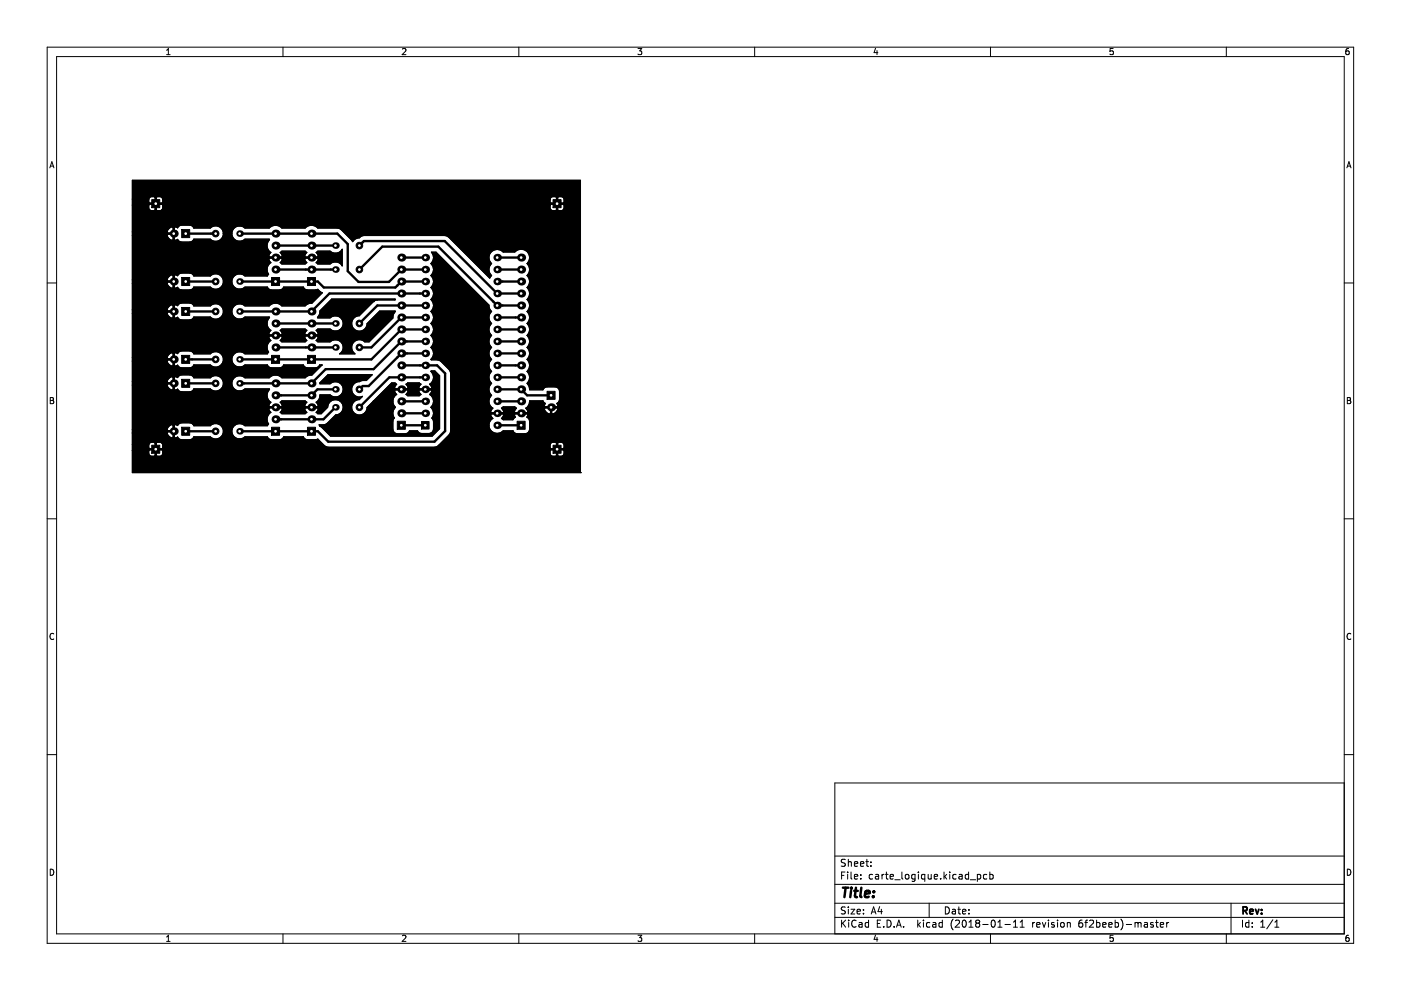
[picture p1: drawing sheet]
<svg xmlns="http://www.w3.org/2000/svg" width="297mm" height="210mm" viewBox="0 0 297 210" stroke-linecap="round" stroke-linejoin="round" font-family="sans-serif">
<g fill="none" stroke="#000" stroke-width=".21">
<path d="M10 10h277v190h-277zM12 12h273v186h-273zM35.3 11.6h.8M35.3 10.7l.4-.4v1.3M60 10v2M85.3 10.4l.5-.1 .3 .4-.8 .9h.8M110 10v2M135.3 10.3h.8l-.5 .5 .4 .1v.6l-.2 .1-.5-.1M160 10v2M185.6 10.2l-.3 1h.8M185.9 10.7v.9M210 10v2"/>
<path d="M236 10.3h-.6l-.1 .6 .6-.1 .1 .7-.2 .1-.5-.1M260 10v2M285.9 10.3l-.3 .1-.2 .2-.1 .7 .3 .3 .4-.1-.1-.7h-.3l-.3 .2M10.6 35.6l.4-1.3 .4 1.3M10.7 35.2h.6M285.6 35.6l.4-1.3 .4 1.3M285.7 35.2h.6M10 60h2M285 60h2M10.7 84.3h.4l.2 .2-.2 .4 .2 .1 .1 .3-.2 .3h-.5zM10.7 84.9h.4M285.7 84.3h.4l.2 .2-.2 .4 .2 .1 .1 .3-.2 .3h-.5z"/>
<path d="M285.7 84.9h.4M10 110h2M285 110h2M11.4 134.4a.58 .58 0 0 0-.8 .5 .58 .58 0 0 0 .8 .6M286.4 134.4a.58 .58 0 0 0-.8 .5 .58 .58 0 0 0 .8 .6M10 160h2M285 166h-108v32M285 160h2M10.7 184.3a.66 .66 0 0 1 .7 .6 .66 .66 0 0 1-.7 .7zM35.3 198.7l.4-.4v1.3M35.3 199.6h.8M60 198v2"/>
<path d="M85.3 198.4l.5-.1 .3 .4-.8 .9h.8M110 198v2M135.3 198.3h.8l-.5 .5 .4 .1v.6l-.2 .1-.5-.1M160 198v2M177 194.5h108M177 191.5h108M177 187.5h108M177 181.5h108M178.4 195.1v1.5M178.4 185.6h.5M178.6 195.7l.7 .9M179.1 184.9h-.7v1.5"/>
<path d="M179.2 192.4l-.6-.1-.2 .1v.5l.7 .2 .1 .4-.3 .3-.5-.1M179.2 182.3l-.6-.1-.2 .1v.5l.7 .2 .1 .4-.3 .3-.5-.1M179.3 195.1l-.9 .8M179.7 184.9v.1M179.7 185.4v1M179.9 182.2v1.5M179.9 192.3v.1M179.9 192.8v1M179.9 182.8l.2-.1 .3 .1 .1 .9M179.9 195.1v.1M179.9 195.6v1M180.4 192.8h.8l-.8 1h.8"/>
<path d="M180.4 184.9v1.3l.2 .2M181.1 183.2l.8-.2-.1-.2-.4-.1-.3 .2 .1 .7h.6M181.1 185.9l.8-.2-.1-.2-.4-.1-.3 .2 .1 .7h.6M181.5 195.2a.71 .71 0 0 0-1 .5 .71 .71 0 0 0 .7 .9l.3-.2M181.7 193.3l.7-.2v-.2l-.5-.1-.2 .2 .1 .7h.6M182.1 195.7h.6l.1 .9M182.4 183.2l.7-.2v-.2l-.5-.1-.2 .2 .1 .7h.6M182.5 186.2v.2M182.5 185.5v.1M182.8 195.9l-.5 .1-.2 .2 .2 .4 .5-.1M183.1 193.6v.2M183.1 192.9v.1"/>
<path d="M183.6 182.7h.5M183.8 182.2v1.3l.3 .2M184.1 195.7l-.4-.1-.3 .3 .2 .6h.5M184.1 195.1v1.5M184.6 183.5v.2M184.6 182.8v.1M184.7 193.8l.5-1.5 .5 1.5M184.9 193.4h.7M185 185.5l-.4-.1-.3 .3 .1 .6h.6M185.6 198.2l-.3 1h.8M185.6 185.5h.6l.1 .9M185.9 198.7v.9"/>
<path d="M186 195.8h.5M186.3 185.7l-.5 .1-.2 .2 .2 .4 .5-.1M186.5 192.2l-.4 1.1h1M186.7 195.1h-.7v1.5h.7M186.9 192.8v1M187 185.4v1M187.4 196.4v.2M187.4 185.4l-.4 .3M187.7 185.4h.6M187.9 184.9v1.3l.4 .2M188.1 195.1a.76 .76 0 0 1 .8 .7 .76 .76 0 0 1-.8 .8zM188.7 185.9l.7-.2v-.2l-.5-.1-.2 .2 .1 .7h.6"/>
<path d="M189.6 196.4v.2M189.7 186.5h1.2M190.1 196.6l.5-1.5 .5 1.5M190.2 196.2h.7M191.2 184.9v1.3l.2 .2M191.6 196.4v.2M192 185.5l.2-.1 .4 .1 .1 .6-.1 .2-.4 .1-.2-.2zM194 185.4v1.2l-.3 .3-.3-.1M194 185.5l-.4-.1-.3 .3 .1 .6h.6M194.6 195.1v1.5M194.7 196l.4 .6M194.7 184.9v.1"/>
<path d="M194.7 185.4v1M195.1 195.6l-.5 .6M195.8 195.1v.1M195.8 195.6v1M196.1 185.5l-.5-.1-.2 .3 .1 .6h.6M196.1 185.4v1.5M196.8 185.4l.1 .9 .3 .1 .2-.2M197 191.5v3M197.1 195.7l-.4-.1-.3 .3 .2 .6h.5M197.4 185.4v1M197.8 195.7h.6v.9M198.1 185.9l.7-.2-.1-.2-.4-.1-.2 .2v.7h.6"/>
<path d="M198.4 195.9l-.5 .1-.2 .2 .2 .4 .5-.1M199.4 186.2v.2M199.8 195.7l-.4-.1-.3 .3 .1 .6h.6M199.8 195.1v1.5M200.1 184.9v1.5M200.3 185.8l.4 .6M200.4 192.3a.76 .76 0 0 1 .9 .7 .76 .76 0 0 1-.9 .8zM200.7 185.4l-.6 .6M201.4 184.9v.1M201.4 185.4v1M201.9 192.9h.6l.1 .9M202.1 194.9a1.72 1.72 0 0 0 0 2.3"/>
<path d="M202.6 193.1l-.5 .1-.2 .2 .2 .4 .5-.1M202.6 195.2l.5-.1 .3 .4-.9 1.1h.9M202.7 185.5l-.4-.1-.3 .3 .1 .6h.6M203.1 192.8h.5M203.3 192.3v1.3l.3 .2M203.4 185.5h.5l.1 .9M204 185.7l-.5 .1-.2 .2 .2 .4 .5-.1M204.1 193.3l.7-.2-.1-.2-.4-.1-.2 .2v.7h.6M204.1 195.2l.3-.1a.8 .8 0 0 1 .5 .7 .8 .8 0 0 1-.5 .8l-.4-.6zM205.4 185.5l-.5-.1-.3 .3 .2 .6h.6M205.4 184.9v1.5M205.4 193.6v.2"/>
<path d="M205.4 192.9v.1M205.4 196.6h.9M205.4 195.5l.5-.4v1.5M205.7 186.5h1.2M207.1 195.7l-.2 .3v.3l.2 .3h.3l.3-.3v-.3l-.3-.3M207.1 195.7l-.2-.3 .2-.3 .5 .1 .1 .2-.3 .3M207.1 195.7h.3M207.2 185.5l.4-.1 .3 .3-.1 .6h-.6M207.2 185.4v1.5M208.4 196h1.1M209.2 185.5l-.4-.1-.3 .3 .1 .6h.6M209.9 185.5l.4-.1 .3 .3-.2 .6h-.5"/>
<path d="M209.9 184.9v1.5M210 198v2M210.3 195.2l.2-.1a.8 .8 0 0 1 .5 .7 .8 .8 0 0 1-.5 .8l-.4-.6zM211.6 196.6h.8M211.6 195.5l.4-.4v1.5M213.1 196h1.1M214.9 196.6h.8M214.9 195.5l.4-.4v1.5M216.3 196.6h.8M216.3 195.5l.4-.4v1.5M218.9 195.6v1M219.4 195.6l-.5 .3"/>
<path d="M219.8 196.1l.7-.2-.1-.2-.4-.1-.2 .2 .1 .7h.5M221 195.6l.4 1 .3-1M222.3 195.1v.1M222.3 195.6v1M223.5 195.7l-.4-.1-.2 .2 .1 .2 .5 .2v.3h-.6M224.2 195.1v.1M224.2 195.6v1M224.9 195.7l.2-.1 .5 .1v.6l-.1 .2-.4 .1-.2-.2zM226.3 195.7l.2-.1 .4 .1v.9M226.3 195.6v1M229.4 195.1l-.4 .1a1.01 1.01 0 0 0 0 1.4l.5-.2 .1-.5-.3-.2h-.4l-.2 .2M230 195.6h.6"/>
<path d="M230.6 195.1l-.4 .2v1.3M231 195.2l.6-.1 .3 .4-1 1.1h1M232.5 195.7l.4-.1 .3 .3-.1 .6h-.6M232.5 195.1v1.5M233.8 196.1l.7-.2-.1-.2-.4-.1-.2 .2 .1 .7h.5M235.1 196.1l.7-.2-.1-.2-.4-.1-.2 .2v.7h.6M236 198.3h-.6l-.1 .6h.6l.1 .6-.2 .1-.5-.1M236.4 195.7l.5-.1 .2 .3-.1 .6h-.6M236.4 195.1v1.5M237.6 194.9a1.72 1.72 0 0 1 0 2.3M238.8 196h1.1M240.6 195.7l.5-.1 .2 .2"/>
<path d="M240.6 195.6v1M241.3 195.8l.2-.2 .4 .1v.9M241.3 195.8v.8M242.6 195.7h.6l.1 .9M243.3 195.9l-.5 .1-.2 .2 .2 .4 .5-.1M244.5 195.7l-.4-.1-.2 .2 .1 .2 .5 .2v.3h-.6M245 195.6h.6M245.2 195.1v1.3l.4 .2M246 196.1l.7-.2-.1-.2-.4-.1-.2 .2 .1 .7h.5M247.4 195.6v1M247.8 195.6l-.4 .3M260 198v2"/>
<path d="M261 191.5v6.5M263.4 195.1v1.5M264.8 195.7l-.4-.1-.3 .3 .1 .6h.6M264.8 195.1v1.5M265.5 196.4v.2M265.5 195.7v.1M267.3 196.6h.8M267.3 195.5l.4-.4v1.5M269.9 195l-1.3 1.9M270.3 196.6h.8M270.3 195.5l.4-.4v1.5M285.7 184.3a.66 .66 0 0 1 .7 .6 .66 .66 0 0 1-.7 .7z"/>
<path d="M285.9 198.3l-.3 .1-.2 .2-.1 .7 .3 .3 .4-.1-.1-.6-.3-.1-.3 .2"/>
</g>
<path d="M263.6 193.1l.7-.1 .1-.2-.1-.4-.7-.1v1.5M263.9 193.1l.5 .7M265 193.3l.7-.2-.1-.2-.4-.1-.2 .2 .1 .7h.5M266.2 192.8l.4 1 .3-1M267.5 193.6v.2M267.5 192.9v.1" fill="none" stroke="#000" stroke-width=".39"/>
<path d="M178.7 188.2h1.2M179.3 188.2l-.3 2M180.4 188.9l-.1 1.3M180.5 188.2v.2M181.1 188.9h.8M181.5 188.2l-.2 1.7v.2l.4 .1M182.6 188.2l-.2 1.7 .3 .3M183.4 189.5l1-.1-.1-.4-.5-.1-.3 .3-.1 .9h.8M185.2 190l-.1 .2M185.3 189v.2" fill="none" stroke="#000" stroke-width=".52"/>
<g fill="none" stroke="#000" stroke-width=".5">
<path d="M39.4 49.5h6.3M39.4 59.7h6.3M50.8 49.5h20.7l2.2 2.2v5.8l2.3 2.3h6.5l2.6-2.6h5.1M50.8 59.7h16.6l1.3 1.3h15.1l1.3-1.3h5.1M58.4 57.2h12.7M58.4 52.1h12.7M76.2 52.1l1-1h17.1l11.1 11.1h5.1M76.2 57.2l4.9-4.9h11.8l12.5 12.5h5.1M85.1 54.6h5.1M105.4 54.6h5.1M105.4 57.2h5.1M105.4 59.7h5.1"/>
<path d="M39.4 66h6.3M39.4 76.2h6.3M58.4 73.7h12.7M58.4 68.6h12.7M85.1 77.5h7.6l1.7 1.7v12.2l-2.3 2.2h-22.5l-2.2-2.2h-16.6M90.2 64.8h-10.2l-3.8 3.8M90.2 62.2h-20.3l-3.9 3.8h-15.2M90.2 67.3h-5.1l-6.4 6.4h-2.5M90.2 69.9h-5.1l-6.4 6.3h-27.9M90.2 74.9h-5.1l-6.9 7h-1.3l-.7 .7M90.2 72.4h-5.1l-5.9 5.9h-10.2l-3 3h-15.2M105.4 67.3h5.1"/>
<path d="M105.4 77.5h5.1M105.4 69.9h5.1M105.4 74.9h5.1M105.4 72.4h5.1M39.4 81.3h6.3M39.4 91.4h6.3M71.1 86.4l-2.5 2.5h-10.2M71.1 82.6h-3.8l-1.3 1.2h-7.6M85.1 90.2h5.1M85.1 85.1h5.1M85.1 87.6h5.1M90.2 80h-7.6l-6.4 6.4"/>
<path d="M105.4 90.2h5.1M105.4 85.1h5.1M105.4 80h5.1M105.4 82.6h5.1l1.3 1.2h5"/>
</g>
<g fill="none" stroke="#000" stroke-width=".25">
<path d="M28.1 38.2h95v62h-95zM28.1 59.3h7.3M28.1 49.9h7.3M28.1 49.2h7.3M28.1 43.5h3.4M28.1 42.2h3.4M31.5 43.5l.2-.2h2.6l.2 .2M32.9 41.9v1.2h-1.2l-.2-.2v-.7M32.9 43.3v1.2l-.2 .2h-.7l-.4-.3-.1-.9M32.9 41.9l-.2-.2h-.7l-.5 .5M32.9 41.9h.2M33.1 41.9v1.2h1.2l.2-.2v-.7"/>
<path d="M33.1 43.3v1.2l.2 .2h.7l.4-.3 .1-.9M33.1 41.9l.2-.2h.7l.5 .5M34.5 43.5h82.1M34.5 42.2h82.1M35.5 49.7h1.2v1.2a1.08 1.08 0 0 1-1.3-1zM35.5 59.8h1.2v1.2a1.08 1.08 0 0 1-1.3-1zM36.7 48.2v1.2h-1.2l-.1-.2M36.7 58.4v1.2h-1.2l-.1-.3M36.7 58.4h.3M36.7 58.4a1.08 1.08 0 0 0-1.3 .9M36.7 48.2h.3M36.7 48.2a1.08 1.08 0 0 0-1.3 1"/>
<path d="M37 48.2v2.7l.2 .1 .5-.2 .2 .2a3.3 3.3 0 0 0 2.7 .3l.5-.6M37 58.4l.2-.2 .5 .3 .2-.3a3.3 3.3 0 0 1 2.7-.2l.5 .5h3.5a1.64 1.64 0 0 1 2.3 0 1.64 1.64 0 0 1 0 2.3 1.64 1.64 0 0 1-2.3 .1h-3.5a.92 .92 0 0 1-.9 .6h-1.7l-.3-.1-.5-.5-.5 .2-.2-.1zM37 48.2l.2-.1 .5 .2 .2-.3a3.3 3.3 0 0 1 2.7-.2l.5 .5M41.1 48.3v.1M41.1 48.4h3.5a1.64 1.64 0 0 1 2.3 0 1.64 1.64 0 0 1 0 2.3 1.64 1.64 0 0 1-2.3 0h-3.5M41.1 50.7h.1M47.3 49.5h1.8M49.1 49.5a1.66 1.66 0 0 0 1.1 1.5 1.66 1.66 0 0 0 1.7-.3l5.2 .1M49.1 49.5a1.66 1.66 0 0 1 1.1-1.5 1.66 1.66 0 0 1 1.7 .4h5.2a1.81 1.81 0 0 1 2.7 0h4.9a1.81 1.81 0 0 1 2.7 0h4.6l2.6 2.5M56.9 58.2l-.2 .3h-4.8a1.65 1.65 0 0 0-2.3 0 1.65 1.65 0 0 0 0 2.4 1.65 1.65 0 0 0 2.3 0h4.8a.92 .92 0 0 0 .9 .6h1.7a.92 .92 0 0 0 .9-.6h4.1a.92 .92 0 0 0 .9 .6h1.7l.5-.2 .9 .8-2.2 2.2a1.55 1.55 0 0 0-1.4 .6h-4.9a1.81 1.81 0 0 0-2.7 0h-5.2a1.65 1.65 0 0 0-2.3 0 1.65 1.65 0 0 0 0 2.3 1.65 1.65 0 0 0 2.3 0l5.2 .1M57 58.1l-.1 .1M57.1 50.8h.1"/>
<path d="M57.1 50.8a1.73 1.73 0 0 0 .3 2.7l-.4 .8 .1 .2h2.6l.2-.2-.5-.8 .4-.3h4.9l.4 .3-.5 .8 .1 .2h2.7l.1-.2-.5-.8 .4-.3h2.6a1.65 1.65 0 0 0 2.6-.4v3.6a1.65 1.65 0 0 0-2.6-.4h-2.6l-.4-.3 .5-.7-.1-.3h-2.7l-.1 .3 .5 .7-.4 .3h-4.9l-.4-.3 .5-.7-.2-.3h-2.6l-.1 .3 .4 .7a1.67 1.67 0 0 0-.4 2.4M58.3 54.5h.1M58.3 54.7v.1M58.5 54.5h.1M58.5 54.7v.1M65.9 54.5h.1M65.9 54.7v.1M66.2 54.5h.1M66.2 54.7v.1M74.6 50.9h.1M74.6 50.9l.2 .3a1.49 1.49 0 0 1 1.4-.8l.5-.4 .5-.1 17.5 .1 9.1 9 .4-.6a1.68 1.68 0 0 1 0-2.5 1.74 1.74 0 0 1 0-2.5 1.74 1.74 0 0 1 2.5 0h2.4a1.79 1.79 0 0 1 2.6-.1 1.79 1.79 0 0 1 .1 2.6M111.8 58.4h.1"/>
<path d="M111.8 55.9h.1M111.8 55.9a1.78 1.78 0 0 1 0 2.5M111.8 58.4a1.78 1.78 0 0 1 0 2.5M118 41.9v1.2h-1.2l-.2-.2v-.7M118 43.3v1.2l-.2 .2h-.7l-.4-.3-.1-.9M118 41.9l-.2-.2h-.7l-.5 .5M118 41.9h.2M118.2 43.3v1.2l.2 .2h.7l.4-.3 .1-.9-.2-.2h-2.6l-.2 .2M118.4 41.7h.7l.4 .3 .1 .9-.2 .2h-1.2v-1.2zM28.1 76.6h7.3M28.1 75.8h7.3M28.1 66.4h7.3"/>
<path d="M28.1 65.7h7.3M28.1 60h7.3M35.5 66.2h1.2v1.2a1.08 1.08 0 0 1-1.3-1zM35.5 76.3h1.2v1.2a1.08 1.08 0 0 1-1.3-.9zM36.7 64.7v1.2h-1.2l-.1-.2M36.7 74.9v1.2h-1.2l-.1-.3M36.7 80v1.2h-1.2l-.1-.3M36.7 80h.3M36.7 80a1.08 1.08 0 0 0-1.3 .9M36.7 74.9h.3M36.7 74.9a1.08 1.08 0 0 0-1.3 .9M36.7 64.7h.3"/>
<path d="M36.7 64.7a1.08 1.08 0 0 0-1.3 1M37 64.7l.2-.1 .5 .2 .2-.3a3.3 3.3 0 0 1 2.7-.2l.5 .6h3.5a1.64 1.64 0 0 1 2.3 0 1.64 1.64 0 0 1 0 2.3 1.64 1.64 0 0 1-2.3 0h-3.5a.92 .92 0 0 1-.9 .6h-1.7h-.3l-.5-.5-.5 .2-.2-.1zM37 74.9v2.6l.2 .1 .5-.2 .2 .3a3.3 3.3 0 0 0 2.7 .2l.5-.5M37 80v2.6l.2 .1 .5-.2 .2 .3a3.3 3.3 0 0 0 2.7 .2l.5-.5M37 80l.2-.2 .5 .3 .2-.3a3.3 3.3 0 0 1 2.7-.2l.5 .5M37 74.9l.2-.1 .5 .2 .2-.3a3.3 3.3 0 0 1 2.7-.2l.5 .5M41.1 75h.1M41.1 75h3.5a1.64 1.64 0 0 1 2.3 0 1.64 1.64 0 0 1 0 2.4 1.64 1.64 0 0 1-2.3 0h-3.5M41.1 77.4h.1M56.7 75h-4.8a1.65 1.65 0 0 0-2.3 0 1.65 1.65 0 0 0 0 2.4 1.65 1.65 0 0 0 2.3 0h4.8M56.7 77.4h.1M56.7 77.4l.2 .3a3.3 3.3 0 0 0 2.7 .2l.5-.5"/>
<path d="M56.7 75h.1M57.1 67.3a1.74 1.74 0 0 0 .3 2.7l-.4 .8 .1 .2h2.6l.2-.2-.5-.8 .4-.2h4.9l.4 .2-.5 .8 .1 .2h2.7l.1-.2-.5-.8 .4-.2h2.6a1.65 1.65 0 0 0 2.3-.1 1.65 1.65 0 0 0 0-2.3 1.65 1.65 0 0 0-2.3 0l-2.7-.1M57.1 67.3h.1M58.3 71h.1M58.5 71h.1M60.2 77.4h4.1M60.2 77.4h-.1M64.3 77.4h.1M64.3 77.4l.2 .3a3.3 3.3 0 0 0 2.8 .2l.5-.5h.5h-.1M65.9 71h.1M66.2 71h.1M67.3 67.3h.1"/>
<path d="M68.2 77.4l-2.1 2.1a1.55 1.55 0 0 0-1.4 .6h-4.9a1.81 1.81 0 0 0-2.7 0h-5.2a1.65 1.65 0 0 0-2.3 0 1.65 1.65 0 0 0 0 2.3 1.65 1.65 0 0 0 2.3 .1h5.2M68.2 77.4h.1M79.2 63.9h.1M79.2 63.9l-3 3.1a1.64 1.64 0 0 0-1.7 1.6 1.64 1.64 0 0 0 1.7 1.6 1.64 1.64 0 0 0 1.6-1.6l2.7-2.7 3.3 .1M83.8 66.1l-.4 .5-.1 .8-5 5.1h-1a1.64 1.64 0 0 0-2.4 .1 1.64 1.64 0 0 0 .4 2.4h-3.3a1.63 1.63 0 0 0 .4-2.4 1.63 1.63 0 0 0-2.4-.1h-2.6l-.4-.3 .5-.7-.1-.3h-2.7l-.1 .3 .5 .7-.4 .3h-4.9l-.4-.3 .5-.7-.2-.3h-2.6l-.1 .3 .4 .7a1.78 1.78 0 0 0-.5 2.5l-.2 .3M83.8 66h.1M83.8 63.5l-13.5-.1-2.5 2.5-.1 .8-.4 .6M83.8 63.5h.1M83.8 63.5l-3.8 .1-.8 .3M91.4 76.2a1.68 1.68 0 0 0 0-2.5 1.68 1.68 0 0 0 0-2.6 1.68 1.68 0 0 0 0-2.5 1.68 1.68 0 0 0 0-2.6 1.68 1.68 0 0 0 0-2.5 1.68 1.68 0 0 0 0-2.5 1.68 1.68 0 0 0 0-2.6 1.68 1.68 0 0 0 0-2.5 1.67 1.67 0 0 0 .1-2.4h.9l11.3 11.2a1.59 1.59 0 0 0 .5 1.3 1.68 1.68 0 0 0 0 2.6 1.68 1.68 0 0 0 0 2.5 1.68 1.68 0 0 0 0 2.6 1.68 1.68 0 0 0 0 2.5 1.68 1.68 0 0 0 0 2.5 1.68 1.68 0 0 0 0 2.6 1.68 1.68 0 0 0 0 2.5 1.67 1.67 0 0 0 .3 2.7l-.5 .8 .1 .2h2.6l.1-.2-.5-.8 .4-.2h2.4l.4 .3-.5 .7 .2 .2h2.6l.1-.2-.4-.7a1.61 1.61 0 0 0 .8-1.6h2.8M91.4 76.2l.1 .1M91.5 76.3h1.2l.8 .3 1.7 1.7 .4 .9v12.2l-.4 .8-2.3 2.3-.8 .3h-22.5l-.8-.3-1.4-1.4-.1 .1a3.3 3.3 0 0 1-2.8-.2l-.2-.4h-4.1a.92 .92 0 0 1-.9 .6h-1.7a.92 .92 0 0 1-.9-.6h-4.8a1.65 1.65 0 0 1-2.3 0 1.65 1.65 0 0 1 0-2.3 1.65 1.65 0 0 1 2.3 0h4.8l.2-.4"/>
<path d="M111.8 78.7v.1M111.8 76.2h.1M111.8 73.7h.1M111.8 66v.1M111.8 63.5h.1M111.8 61h.1M111.8 68.6h.1M111.8 71.1h.1M111.8 78.8a1.78 1.78 0 0 1 0 2.5M111.8 76.2a1.77 1.77 0 0 1 0 2.5M111.8 73.7a1.77 1.77 0 0 1 0 2.5M111.8 71.1a1.77 1.77 0 0 1 0 2.6"/>
<path d="M111.8 68.6a1.78 1.78 0 0 1 0 2.5M111.8 66.1a1.78 1.78 0 0 1 0 2.5M111.8 63.5a1.78 1.78 0 0 1 0 2.5M111.8 61a1.78 1.78 0 0 1 0 2.5M28.1 95.5h3.4M28.1 94.3h3.4M28.1 91.8h7.3M28.1 91.1h7.3M28.1 81.6h7.3M28.1 80.9h7.3M31.5 95.5l.2-.1h2.6l.2 .1M32.9 93.9v1.2h-1.2l-.2-.1v-.7"/>
<path d="M32.9 95.4v1.2l-.2 .1-.9-.1-.3-.4v-.7M32.9 93.9l-.2-.1h-.7l-.5 .5M32.9 93.9h.2M33.1 95.4v1.2l.2 .1 .9-.1 .3-.4v-.7M33.3 93.8h.7l.4 .2 .1 1-.2 .1h-1.2v-1.2zM34.5 95.5h82.1M35.5 91.6h1.2v1.2a1.08 1.08 0 0 1-1.3-1zM35.5 81.4h1.2v1.2a1.08 1.08 0 0 1-1.3-1zM36.7 90.1v1.2h-1.2l-.1-.2M36.7 90.1h.3M36.7 90.1a1.08 1.08 0 0 0-1.3 1M37 90.1l.2-.1 .5 .2 .2-.3a3.3 3.3 0 0 1 2.7-.2l.5 .6h3.5a1.64 1.64 0 0 1 2.3 0 1.64 1.64 0 0 1 0 2.3 1.64 1.64 0 0 1-2.3 0h-3.5a.92 .92 0 0 1-.9 .6h-1.7h-.3l-.5-.5-.5 .2-.2-.1z"/>
<path d="M41.1 80.1h.1M41.1 80.1h3.5a1.64 1.64 0 0 1 2.3 0 1.64 1.64 0 0 1 0 2.3 1.64 1.64 0 0 1-2.3 .1h-3.5M41.1 82.5h.1M57 89.9h-.1M57.1 82.5v.1M57.1 82.6a1.73 1.73 0 0 0 .3 2.7l-.4 .7 .1 .2h2.6l.2-.2-.5-.7 .4-.3h4.9l.4 .3-.5 .7 .1 .2h2.7l.1-.2-.5-.7a1.61 1.61 0 0 0 .8-1.6h2.2a1.65 1.65 0 0 0 2.3 0 1.65 1.65 0 0 0 0-2.3 1.65 1.65 0 0 0-2.3 0h-2.2v-.2l1.7-1.8h9.4l-1.2 1.3h-.8l-.7 .2a1.63 1.63 0 0 0-1.6 2 1.63 1.63 0 0 0 2.3 1.1l-.7 .7a1.64 1.64 0 0 0-1.7 1.7 1.64 1.64 0 0 0 1.7 1.6 1.64 1.64 0 0 0 1.6-1.6l5.2-5.2h.7l.4 .3-.5 .7 .2 .2h2.6l.1-.2-.4-.7 .3-.3h2.5l.4 .3-.5 .7 .1 .2h2.5l.2-.2-.5-.7a1.67 1.67 0 0 0 .3-2.8l.8-.1 1 1.1v11.2l-1.6 1.6h-21.5l-2.4-2.4 1.3-.1 2.2-2a1.65 1.65 0 0 0 1.6-1.7 1.65 1.65 0 0 0-1.7-1.6 1.65 1.65 0 0 0-1.6 1.7l-1.4 1.3h-.7l-.4-.3 .5-.7-.1-.2h-2.7l-.1 .2 .5 .7-.4 .3h-4.9l-.4-.3 .5-.7-.2-.2h-2.6l-.1 .2 .4 .7a1.67 1.67 0 0 0-.4 2.5M58.3 86.2h.1M58.3 86.5h.1M58.5 86.2h.1M58.5 86.5h.1M65.9 86.2h.1M65.9 86.5h.1"/>
<path d="M66.2 86.2h.1M66.2 86.5h.1M79.1 85.1h4.2M83.3 85.1l.1-.7 .7-.8-.5-.7 .2-.2h2.6l.1 .2-.4 .7 .3 .3h2.5l.4-.3-.5-.7 .1-.2h2.5l.2 .2-.5 .7a1.67 1.67 0 0 1 .3 2.8 1.84 1.84 0 0 1 .2 2.3 3.2 3.2 0 0 1 .2 2.6l-.2 .3a3.2 3.2 0 0 1-2.6 .2l-.5-.5h-1.7a.92 .92 0 0 1-.9 .7h-1.7a.95 .95 0 0 1-.9-1v-1.7l.3-.6a1.83 1.83 0 0 1 .2-2.3M83.3 85.1l.1 .7 .4 .5M83.8 86.3v.1M85 82.4h.1M85 82.7h.1M85.2 82.4h.1M85.2 82.7h.1M90 82.4h.1M90 82.7h.1"/>
<path d="M90.3 82.4h.1M90.3 82.7h.1M93.2 94.3h23.4M95.6 90.2h8M104.1 87.8h2.6l.1 .2-.5 .7 .4 .3h2.1l.5-.5-.3-.5 .2-.2h2.6l.1 .2-.2 .5 .3 .2a3.3 3.3 0 0 1 .2 2.7l-.2 .3a3.3 3.3 0 0 1-2.7 .2l-.5-.6h-2.1a1.73 1.73 0 0 1-2.6 0 1.73 1.73 0 0 1 .4-2.6l-.5-.7zM105.3 87.8h.1M105.5 87.8h.1M110.4 87.8h.1M110.6 87.8h.1M111.6 86.7h3.8M111.8 81.3a1.67 1.67 0 0 1 .5 1.3h2.8M111.8 81.3h.1"/>
<path d="M115.1 85h.1M115.1 82.6l.2-.3a3.3 3.3 0 0 1 2.8-.2l.3 .2a3.3 3.3 0 0 1 .2 2.7l-.5 .5 .2 .5-.1 .2h-2.7l-.1-.2 .2-.5-.5-.5M115.1 82.6h.1M116.7 86.5v1.2a1.12 1.12 0 0 1-1.3-1M116.7 86.2h.1M117 86.5v1.2a.99 .99 0 0 0 1.2-1.2h-2.7l-.1 .2M117 86.2h.1M118 95.4v1.2l-.2 .1h-.7l-.4-.2-.1-1M118 93.9v1.2h-1.2l-.2-.1v-.7M118 93.9l-.2-.1h-.7l-.5 .5M118 93.9h.2M118.2 95.4v1.2l.2 .1h.7l.4-.2 .1-1-.2-.1h-2.6l-.2 .1"/>
<path d="M118.2 93.9l.2-.1 .9 .1 .3 .4v.7l-.2 .1h-1.2zM123.1 100.2h.1"/>
</g>
<g fill="#000" stroke="#000" stroke-width=".21">
<path d="M32.2 42.3h1.7v1.7h-1.7z" fill-rule="evenodd"/>
<path d="M38.5 58.8h1.7v1.7h-1.7z" fill-rule="evenodd"/>
<path d="M38.5 48.7h1.7v1.7h-1.7z" fill-rule="evenodd"/>
<path d="M117.3 42.3h1.7v1.7h-1.7z" fill-rule="evenodd"/>
<path d="M38.5 75.4h1.7v1.7h-1.7z" fill-rule="evenodd"/>
<path d="M38.5 65.2h1.7v1.7h-1.7z" fill-rule="evenodd"/>
<path d="M57.6 75.4h1.7v1.7h-1.7z" fill-rule="evenodd"/>
<path d="M57.6 58.8h1.7v1.7h-1.7z" fill-rule="evenodd"/>
<path d="M65.2 75.4h1.7v1.7h-1.7z" fill-rule="evenodd"/>
<path d="M65.2 58.8h1.7v1.7h-1.7z" fill-rule="evenodd"/>
<path d="M28.1 38.2h95v62h-95v-4.7h3.4l.1 1 .4 .2h.7l.2-.1v-1.2h.2v1.2l.2 .1 .9-.1 .3-.4v-.7h82.1l.1 1 .4 .2h.7l.2-.1v-1.2h.2v1.2l.2 .1 .9-.1 .3-.4v-.7l-.2-.1h-2.6l-.2 .1h-82.1l-.2-.1-6.2 .1v-1.2h3.4v.7l.2 .1h1.2v-1.2h.2v1.2h1.2l.2-.1-.1-1-.4-.2h-.7l-.2 .1-1.1-.1-.5 .5h-3.4v-2.5h7.3l.2 .5 .5 .4 .4 .2 .2-.1v-1.2h-1.2l-.1 .2h-7.3v-.7h7.3l.1 .2h1.2v-1.2h.3v2.7l.2 .1 .5-.2 .2 .3a3.3 3.3 0 0 0 2.7 .2l.5-.6h3.5a1.64 1.64 0 0 0 2.3 0 1.64 1.64 0 0 0 0-2.3 1.64 1.64 0 0 0-2.3 0h-3.5l-.5-.6a3.3 3.3 0 0 0-2.7 .2l-.2 .3-.5-.2-.2 .1-.5-.1-.4 .2-.5 .4-.2 .5h-7.3v-9.5h7.3a1.08 1.08 0 0 0 1.3 1v-1.2h-1.2l-.1 .2h-7.3v-.7h7.3l.1 .3h1.2v-1.2h.3v2.6l.2 .1 .5-.2 .5 .5a3.3 3.3 0 0 0 2.7-.2l.2-.3h3.5l.2 .2a1.65 1.65 0 0 0 2.2-.4 1.65 1.65 0 0 0-.2-2.2 1.65 1.65 0 0 0-2.2 0h-3.5l-.5-.5a3.3 3.3 0 0 0-2.7 .2l-.2 .3-.5-.3-.2 .2-.5-.2-.4 .2-.5 .4-.2 .5h-7.3v-4.3h7.3a1.08 1.08 0 0 0 1.3 .9v-1.2h-1.2l-.1 .3h-7.3v-.8h7.3l.1 .3h1.2v-1.2h.3v2.6l.2 .1 .5-.2 .5 .5a3.3 3.3 0 0 0 2.7-.2l.2-.3h3.5l.2 .2a1.65 1.65 0 0 0 2.2-.4 1.65 1.65 0 0 0-.2-2.2 1.65 1.65 0 0 0-2.2 0h-3.5l-.5-.5a3.3 3.3 0 0 0-2.7 .2l-.2 .3-.5-.2-.2 .1-.5-.1-.4 .1-.5 .4-.2 .5h-7.3v-9.4h7.3a1.08 1.08 0 0 0 1.3 1v-1.2h-1.2l-.1 .2h-7.3v-.7h7.3l.1 .2h1.2v-1.2h.3v2.7l.2 .1 .5-.2 .5 .5a3.3 3.3 0 0 0 2.7-.2l.2-.4h3.5l.2 .2a1.65 1.65 0 0 0 2.2-.3 1.65 1.65 0 0 0-.2-2.3 1.65 1.65 0 0 0-2.2 .1h-3.5l-.5-.6a3.3 3.3 0 0 0-2.7 .2l-.2 .3-.5-.2-.2 .1-.5-.1-.4 .2-.5 .4-.2 .5h-7.3v-5.7h7.3a1.08 1.08 0 0 0 1.3 1v-1.2h-1.2l-.1 .2h-7.3v-.7h7.3l.1 .3h1.2v-1.2h.3v2.6l.2 .1 .5-.2 .5 .5a3.3 3.3 0 0 0 2.7-.2l.2-.3h3.5l.2 .2a1.65 1.65 0 0 0 2.2-.4 1.65 1.65 0 0 0-.2-2.2 1.65 1.65 0 0 0-2.2 0h-3.5l-.5-.5a3.3 3.3 0 0 0-2.7 .2l-.2 .3-.5-.3-.2 .2-.5-.2-.4 .2-.5 .4-.2 .5h-7.3v-9.4h7.3a1.08 1.08 0 0 0 1.3 1v-1.2h-1.2l-.1 .2h-7.3v-.7h7.3l.1 .2h1.2v-1.2h.3v2.7l.2 .1 .5-.2 .5 .5a3.3 3.3 0 0 0 2.7-.3l.2-.3h3.5l.2 .2a1.63 1.63 0 0 0 2.5-1.4h1.8l.2 .7a1.67 1.67 0 0 0 2.6 .5l5.2 .1a1.74 1.74 0 0 0 .3 2.7l-.4 .8 .1 .2h2.6l.2-.2-.5-.8 .4-.3h4.9l.4 .3-.5 .8 .1 .2h2.7l.1-.2-.5-.8 .4-.3h2.6a1.65 1.65 0 0 0 2.6-.4v3.6l-.3-.4a1.69 1.69 0 0 0-2.3 0h-2.6l-.4-.3 .5-.7-.1-.3h-2.7l-.1 .3 .5 .7-.4 .3h-4.9l-.4-.3 .5-.7-.2-.3h-2.6l-.1 .3 .4 .7a1.78 1.78 0 0 0-.5 2.5l-.2 .3h-4.8l-.4-.3a1.65 1.65 0 0 0-2.3 1.8 1.65 1.65 0 0 0 2.7 .9h4.8l.5 .5a3.3 3.3 0 0 0 2.7-.2l.3-.3h4.1l.2 .3 .7 .3h1.7l.5-.2 .9 .8-2.2 2.2a1.55 1.55 0 0 0-1.4 .6l-5-.1a1.83 1.83 0 0 0-2.6 .1h-5.2l-.4-.4a1.65 1.65 0 0 0-2.3 1.8 1.65 1.65 0 0 0 2.7 .9l5.2 .1a1.74 1.74 0 0 0 .3 2.7l-.4 .8 .1 .2h2.6l.2-.2-.5-.8 .4-.2h4.9l.4 .2-.5 .8 .1 .2h2.7l.1-.2-.5-.8 .4-.2h2.6a1.65 1.65 0 0 0 2.3-.1 1.65 1.65 0 0 0 0-2.3 1.65 1.65 0 0 0-2.3 0l-2.7-.1 .4-.6 .1-.8 2.5-2.5 13.5 .1-4.2 .2-3.4 3.3h-.3a1.65 1.65 0 0 0-1.4 1.8 1.65 1.65 0 0 0 1.7 1.4 1.65 1.65 0 0 0 1.6-1.6l2.7-2.7 3.3 .1a1.66 1.66 0 0 0-.5 1.4l-5 5.1h-1a1.64 1.64 0 0 0-2.4 .1 1.64 1.64 0 0 0 .4 2.4h-3.3l.3-.2a1.64 1.64 0 0 0 0-2.3 1.64 1.64 0 0 0-2.3 0h-2.6l-.4-.3 .5-.7-.1-.3h-2.7l-.1 .3 .5 .7-.4 .3h-4.9l-.4-.3 .5-.7-.2-.3h-2.6l-.1 .3 .4 .7a1.78 1.78 0 0 0-.5 2.5l-.2 .3h-4.8l-.4-.3a1.65 1.65 0 0 0-2.3 1.8 1.65 1.65 0 0 0 2.7 .9h4.8l.5 .5a3.3 3.3 0 0 0 2.7-.2l.3-.3h4.1l.5 .5a3.3 3.3 0 0 0 2.8-.2l.2-.3h.5l-2.2 2.1a1.7 1.7 0 0 0-1.4 .6l-5-.1a1.83 1.83 0 0 0-2.6 .1h-5.2l-.4-.3a1.65 1.65 0 0 0-2.3 1.8 1.65 1.65 0 0 0 2.7 .9l5.2 .1a1.74 1.74 0 0 0 .3 2.7l-.4 .7 .1 .2h2.6l.2-.2-.5-.7 .4-.3h4.9l.4 .3-.5 .7 .1 .2h2.7l.1-.2-.5-.7 .7-.8 .1-.8h2.2a1.65 1.65 0 0 0 2.3 0 1.65 1.65 0 0 0 0-2.3 1.65 1.65 0 0 0-2.3 0h-2.2v-.2l1.7-1.8h9.4l-1.2 1.3h-.8l-1 .2a1.64 1.64 0 0 0-1.3 2.1 1.64 1.64 0 0 0 2.3 1l-.7 .7h-.3a1.65 1.65 0 0 0-1.4 1.8 1.65 1.65 0 0 0 1.7 1.5 1.65 1.65 0 0 0 1.6-1.6l1.3-1.3h4.2l.1 .7 .4 .6a1.84 1.84 0 0 0-.2 2.3 3.3 3.3 0 0 0-.2 2.7l.5 .5a3.3 3.3 0 0 0 2.7-.2l.2-.4h1.7l.2 .3a3.2 3.2 0 0 0 2.6 .2l.5-.5a3.2 3.2 0 0 0-.2-2.6 1.84 1.84 0 0 0-.2-2.3 1.67 1.67 0 0 0-.3-2.8l.5-.7-.2-.2h-2.5l-.1 .2 .5 .7-.4 .3h-2.5l-.3-.3 .4-.7-.1-.2h-2.6l-.2 .2 .5 .7-.7 .8-.1 .7h-4.2l3.9-3.9h.7l.4 .3-.5 .7 .2 .2h2.6l.1-.2-.4-.7 .3-.3h2.5l.4 .3-.5 .7 .1 .2h2.5l.2-.2-.5-.7a1.67 1.67 0 0 0 .3-2.8l.8-.1 1 1.1v11.2l-1.6 1.6h-21.5l-2.4-2.4 1.3-.1 2.2-2a1.65 1.65 0 0 0 1.6-1.7 1.65 1.65 0 0 0-1.7-1.6 1.65 1.65 0 0 0-1.6 1.7l-1.4 1.3h-.7l-.4-.3 .5-.7-.1-.2h-2.7l-.1 .2 .5 .7-.4 .3h-4.9l-.4-.3 .5-.7-.2-.2h-2.6l-.1 .2 .4 .7-.3 .2a1.84 1.84 0 0 0-.2 2.3l-.2 .4h-4.8l-.4-.4a1.65 1.65 0 0 0-2.3 1.8 1.65 1.65 0 0 0 2.7 .9h4.8l.5 .6a3.3 3.3 0 0 0 2.7-.2l.3-.4h4.1l.2 .4 .7 .2h1.7l.5-.1 1.4 1.4 .8 .3h22.5l.5-.1 .6-.4h23.4v.7l.2 .1h1.2v-1.2h.2v1.2h1.2l.2-.1-.1-1-.4-.2h-.7l-.2 .1-1.1-.1-.5 .5h-23.4l2.3-2.5 .1-1.6h8a1.77 1.77 0 0 0 1.2 1.6 1.77 1.77 0 0 0 1.9-.5h2.1l.5 .6a3.3 3.3 0 0 0 2.7-.2 3.3 3.3 0 0 0 .2-2.7l-.5-.5 .2-.5-.1-.2h-2.6l-.2 .2 .3 .5-.5 .5h-2.1l-.4-.3 .5-.7-.1-.2h-2.6l-.1 .2 .5 .7-.7 .8-.2 .7h-8l-.1-11.5-2.4-2.3-1.7-.2a1.68 1.68 0 0 0 0-2.5 1.68 1.68 0 0 0 0-2.6 1.68 1.68 0 0 0 0-2.5 1.68 1.68 0 0 0 0-2.6 1.68 1.68 0 0 0 0-2.5 1.68 1.68 0 0 0 0-2.5 1.68 1.68 0 0 0 0-2.6 1.68 1.68 0 0 0 0-2.5 1.67 1.67 0 0 0 .1-2.4h.9l11.3 11.2a1.59 1.59 0 0 0 .5 1.3 1.68 1.68 0 0 0 0 2.6 1.68 1.68 0 0 0 0 2.5 1.68 1.68 0 0 0 0 2.6 1.68 1.68 0 0 0 0 2.5 1.68 1.68 0 0 0 0 2.5 1.68 1.68 0 0 0 0 2.6 1.68 1.68 0 0 0 0 2.5 1.67 1.67 0 0 0 .3 2.7l-.5 .8 .1 .2h2.6l.1-.2-.5-.8 .4-.2h2.4l.4 .3-.5 .7 .2 .2h2.6l.1-.2-.3-.6h3.8a1.12 1.12 0 0 0 1.3 1v-1.2h.3v1.2l.2 .1a1.08 1.08 0 0 0 1-1.3h-2.7l-.1 .2h-3.8l-.1-.1a1.61 1.61 0 0 0 .8-1.6h2.8l.5 .5-.2 .5 .1 .2h2.7l.1-.2-.2-.5 .3-.2a3.3 3.3 0 0 0 .2-2.7l-.5-.5a3.3 3.3 0 0 0-2.8 .2l-.2 .3h-2.8l-.1-.7-.4-.6a1.77 1.77 0 0 0 0-2.6 1.76 1.76 0 0 0 0-2.5 1.76 1.76 0 0 0 0-2.5 1.76 1.76 0 0 0 0-2.6 1.76 1.76 0 0 0 0-2.5 1.76 1.76 0 0 0 0-2.6 1.76 1.76 0 0 0 0-2.5 1.76 1.76 0 0 0 0-2.5 1.76 1.76 0 0 0 0-2.6 1.76 1.76 0 0 0 0-2.5 1.79 1.79 0 0 0-.1-2.6 1.79 1.79 0 0 0-2.6 .1h-2.4a1.74 1.74 0 0 0-2.5 0 1.74 1.74 0 0 0 0 2.5 1.68 1.68 0 0 0 0 2.5l-.4 .6-9.1-9-17.5-.1-1.9 .8-.5 .5-2.8-2.8-4.7-.1a1.83 1.83 0 0 0-2.6 .1l-5-.1a1.83 1.83 0 0 0-2.6 .1h-5.2l-.4-.4a1.66 1.66 0 0 0-2.4 1.5h-1.8v-.3a1.63 1.63 0 0 0-2.7-.8h-3.5l-.5-.6a3.3 3.3 0 0 0-2.7 .2l-.2 .3-.5-.2-.2 .1-.5-.1-.4 .2-.5 .3-.2 .6h-7.3v-5.7h3.4l.1 .9 .4 .3h.7l.2-.2v-1.2h.2v1.2l.2 .2h.7l.4-.3 .1-.9h82.1l.1 .9 .4 .3h.7l.2-.2v-1.2h.2v1.2l.2 .2h.7l.4-.3 .1-.9-.2-.2h-2.6l-.2 .2h-82.1l-.2-.2-6.2 .2v-1.3h3.4v.7l.2 .2h1.2v-1.2h.2v1.2h1.2l.2-.2v-.7h82.1v.7l.2 .2h1.2v-1.2h.2v1.2h1.2l.2-.2v-.7l-.5-.5h-.7l-.2 .2-1.1-.2-.5 .5h-82.1l-.5-.5h-.7l-.2 .2-1.1-.2-.5 .5h-3.4z" fill-rule="evenodd"/>
<path d="M32.2 94.4h1.7v1.7h-1.7z" fill-rule="evenodd"/>
<path d="M38.5 90.6h1.7v1.7h-1.7z" fill-rule="evenodd"/>
<path d="M38.5 80.4h1.7v1.7h-1.7z" fill-rule="evenodd"/>
<path d="M57.6 90.6h1.7v1.7h-1.7z" fill-rule="evenodd"/>
<path d="M65.2 90.6h1.7v1.7h-1.7z" fill-rule="evenodd"/>
<path d="M84.2 89.3h1.7v1.7h-1.7z" fill-rule="evenodd"/>
<path d="M89.4 89.4h1.6v1.6h-1.6z" fill-rule="evenodd"/>
<path d="M109.6 89.3h1.7v1.7h-1.7z" fill-rule="evenodd"/>
<path d="M116 83h1.7v1.7h-1.7z" fill-rule="evenodd"/>
<path d="M117.3 94.4h1.7v1.7h-1.7z" fill-rule="evenodd"/>
<circle cx="45.7" cy="49.5" r=".7"/>
<circle cx="45.7" cy="59.7" r=".7"/>
<circle cx="76.2" cy="57.2" r=".7"/>
<circle cx="76.2" cy="52.1" r=".7"/>
<circle cx="45.7" cy="76.2" r=".7"/>
<circle cx="45.7" cy="66" r=".7"/>
<circle cx="76.2" cy="73.7" r=".7"/>
<circle cx="76.2" cy="68.6" r=".7"/>
<circle cx="45.7" cy="91.4" r=".7"/>
<circle cx="45.7" cy="81.3" r=".7"/>
<circle cx="76.2" cy="86.4" r=".7"/>
<circle cx="76.2" cy="82.6" r=".7"/>
</g>
<g fill="#000">
<circle cx="36.8" cy="59.7" r=".85"/>
<circle cx="36.8" cy="49.5" r=".85"/>
<circle cx="50.8" cy="59.7" r=".7"/>
<circle cx="50.8" cy="49.5" r=".7"/>
<circle cx="58.4" cy="52.1" r=".85"/>
<circle cx="58.4" cy="49.5" r=".85"/>
<circle cx="58.4" cy="57.2" r=".85"/>
<circle cx="58.4" cy="54.6" r=".85"/>
<circle cx="66" cy="49.5" r=".85"/>
<circle cx="66" cy="57.2" r=".85"/>
<circle cx="66" cy="52.1" r=".85"/>
<circle cx="66" cy="54.6" r=".85"/>
<circle cx="71.1" cy="57.2" r=".7"/>
<circle cx="71.1" cy="52.1" r=".7"/>
<circle cx="85.1" cy="57.2" r=".85"/>
<circle cx="85.1" cy="54.6" r=".85"/>
<circle cx="85.1" cy="59.7" r=".85"/>
<circle cx="90.2" cy="54.6" r=".8"/>
<circle cx="90.2" cy="57.2" r=".8"/>
<circle cx="90.2" cy="59.7" r=".8"/>
<circle cx="105.4" cy="54.6" r=".8"/>
<circle cx="105.4" cy="59.7" r=".8"/>
<circle cx="105.4" cy="57.2" r=".8"/>
<circle cx="110.5" cy="54.6" r=".85"/>
<circle cx="110.5" cy="59.7" r=".85"/>
<circle cx="110.5" cy="57.2" r=".85"/>
<circle cx="36.8" cy="76.2" r=".85"/>
<circle cx="36.8" cy="66" r=".85"/>
<circle cx="50.8" cy="76.2" r=".7"/>
<circle cx="50.8" cy="66" r=".7"/>
<circle cx="58.4" cy="66" r=".85"/>
<circle cx="58.4" cy="68.6" r=".85"/>
<circle cx="58.4" cy="73.7" r=".85"/>
<circle cx="58.4" cy="71.1" r=".85"/>
<circle cx="66" cy="66" r=".85"/>
<circle cx="66" cy="73.7" r=".85"/>
<circle cx="66" cy="68.6" r=".85"/>
<circle cx="66" cy="71.1" r=".85"/>
<circle cx="71.1" cy="68.6" r=".7"/>
<circle cx="71.1" cy="73.7" r=".7"/>
<circle cx="85.1" cy="62.2" r=".85"/>
<circle cx="85.1" cy="64.8" r=".85"/>
<circle cx="85.1" cy="72.4" r=".85"/>
<circle cx="85.1" cy="77.5" r=".85"/>
<circle cx="85.1" cy="67.3" r=".85"/>
<circle cx="85.1" cy="69.9" r=".85"/>
<circle cx="85.1" cy="74.9" r=".85"/>
<circle cx="90.2" cy="67.3" r=".8"/>
<circle cx="90.2" cy="72.4" r=".8"/>
<circle cx="90.2" cy="77.5" r=".8"/>
<circle cx="90.2" cy="69.9" r=".8"/>
<circle cx="90.2" cy="62.2" r=".8"/>
<circle cx="90.2" cy="64.8" r=".8"/>
<circle cx="90.2" cy="74.9" r=".8"/>
<circle cx="105.4" cy="77.5" r=".8"/>
<circle cx="105.4" cy="72.4" r=".8"/>
<circle cx="105.4" cy="67.3" r=".8"/>
<circle cx="105.4" cy="69.9" r=".8"/>
<circle cx="105.4" cy="64.8" r=".8"/>
<circle cx="105.4" cy="62.2" r=".8"/>
<circle cx="105.4" cy="74.9" r=".8"/>
<circle cx="110.5" cy="77.5" r=".85"/>
<circle cx="110.5" cy="62.2" r=".85"/>
<circle cx="110.5" cy="74.9" r=".85"/>
<circle cx="110.5" cy="69.9" r=".85"/>
<circle cx="110.5" cy="67.3" r=".85"/>
<circle cx="110.5" cy="72.4" r=".85"/>
<circle cx="110.5" cy="64.8" r=".85"/>
<circle cx="36.8" cy="81.3" r=".85"/>
<circle cx="36.8" cy="91.4" r=".85"/>
<circle cx="50.8" cy="81.3" r=".7"/>
<circle cx="50.8" cy="91.4" r=".7"/>
<circle cx="58.4" cy="81.3" r=".85"/>
<circle cx="58.4" cy="88.9" r=".85"/>
<circle cx="58.4" cy="83.8" r=".85"/>
<circle cx="58.4" cy="86.4" r=".85"/>
<circle cx="66" cy="81.3" r=".85"/>
<circle cx="66" cy="86.4" r=".85"/>
<circle cx="66" cy="88.9" r=".85"/>
<circle cx="66" cy="83.8" r=".85"/>
<circle cx="71.1" cy="86.4" r=".7"/>
<circle cx="71.1" cy="82.6" r=".7"/>
<circle cx="85.1" cy="87.6" r=".85"/>
<circle cx="85.1" cy="80" r=".85"/>
<circle cx="85.1" cy="82.6" r=".85"/>
<circle cx="85.1" cy="85.1" r=".85"/>
<circle cx="90.2" cy="80" r=".8"/>
<circle cx="90.2" cy="85.1" r=".8"/>
<circle cx="90.2" cy="82.6" r=".8"/>
<circle cx="90.2" cy="87.6" r=".8"/>
<circle cx="105.4" cy="85.1" r=".8"/>
<circle cx="105.4" cy="80" r=".8"/>
<circle cx="105.4" cy="87.6" r=".8"/>
<circle cx="105.4" cy="82.6" r=".8"/>
<circle cx="105.4" cy="90.2" r=".8"/>
<circle cx="110.5" cy="87.6" r=".85"/>
<circle cx="110.5" cy="85.1" r=".85"/>
<circle cx="110.5" cy="82.6" r=".85"/>
<circle cx="110.5" cy="80" r=".85"/>
<circle cx="116.8" cy="86.4" r=".85"/>
</g>
<g fill="#fff" stroke="#fff" stroke-width=".21">
<circle cx="105.4" cy="54.6" r=".17"/>
<circle cx="90.2" cy="54.6" r=".17"/>
<circle cx="105.4" cy="90.2" r=".17"/>
<circle cx="90.2" cy="57.2" r=".17"/>
<circle cx="105.4" cy="87.6" r=".17"/>
<circle cx="90.2" cy="59.7" r=".17"/>
<circle cx="105.4" cy="85.1" r=".17"/>
<circle cx="90.2" cy="62.2" r=".17"/>
<circle cx="105.4" cy="82.6" r=".17"/>
<circle cx="90.2" cy="64.8" r=".17"/>
<circle cx="105.4" cy="80" r=".17"/>
<circle cx="90.2" cy="67.3" r=".17"/>
<circle cx="105.4" cy="77.5" r=".17"/>
<circle cx="90.2" cy="69.9" r=".17"/>
<circle cx="105.4" cy="74.9" r=".17"/>
<circle cx="90.2" cy="72.4" r=".17"/>
<circle cx="105.4" cy="72.4" r=".17"/>
<circle cx="90.2" cy="74.9" r=".17"/>
<circle cx="105.4" cy="69.9" r=".17"/>
<circle cx="90.2" cy="77.5" r=".17"/>
<circle cx="105.4" cy="67.3" r=".17"/>
<circle cx="90.2" cy="80" r=".17"/>
<circle cx="105.4" cy="64.8" r=".17"/>
<circle cx="90.2" cy="82.6" r=".17"/>
<circle cx="105.4" cy="62.2" r=".17"/>
<circle cx="90.2" cy="85.1" r=".17"/>
<circle cx="105.4" cy="59.7" r=".17"/>
<circle cx="90.2" cy="87.6" r=".17"/>
<circle cx="105.4" cy="57.2" r=".17"/>
<circle cx="90.2" cy="90.2" r=".17"/>
<circle cx="116.8" cy="86.4" r=".17"/>
<circle cx="116.8" cy="83.8" r=".17"/>
<circle cx="39.4" cy="91.4" r=".17"/>
<circle cx="36.8" cy="91.4" r=".17"/>
<circle cx="58.4" cy="81.3" r=".17"/>
<circle cx="58.4" cy="83.8" r=".17"/>
<circle cx="58.4" cy="86.4" r=".17"/>
<circle cx="58.4" cy="88.9" r=".17"/>
<circle cx="58.4" cy="91.4" r=".17"/>
<circle cx="66" cy="76.2" r=".17"/>
<circle cx="66" cy="73.7" r=".17"/>
<circle cx="66" cy="71.1" r=".17"/>
<circle cx="66" cy="68.6" r=".17"/>
<circle cx="66" cy="66" r=".17"/>
<circle cx="66" cy="49.5" r=".17"/>
<circle cx="66" cy="52.1" r=".17"/>
<circle cx="66" cy="54.6" r=".17"/>
<circle cx="66" cy="57.2" r=".17"/>
<circle cx="66" cy="59.7" r=".17"/>
<circle cx="66" cy="91.4" r=".17"/>
<circle cx="66" cy="88.9" r=".17"/>
<circle cx="66" cy="86.4" r=".17"/>
<circle cx="66" cy="83.8" r=".17"/>
<circle cx="66" cy="81.3" r=".17"/>
<circle cx="58.4" cy="66" r=".17"/>
<circle cx="58.4" cy="68.6" r=".17"/>
<circle cx="58.4" cy="71.1" r=".17"/>
<circle cx="58.4" cy="73.7" r=".17"/>
<circle cx="58.4" cy="76.2" r=".17"/>
<circle cx="58.4" cy="59.7" r=".17"/>
<circle cx="58.4" cy="57.2" r=".17"/>
<circle cx="58.4" cy="54.6" r=".17"/>
<circle cx="58.4" cy="52.1" r=".17"/>
<circle cx="58.4" cy="49.5" r=".17"/>
<circle cx="85.1" cy="54.6" r=".17"/>
<circle cx="85.1" cy="57.2" r=".17"/>
<circle cx="85.1" cy="59.7" r=".17"/>
<circle cx="85.1" cy="62.2" r=".17"/>
<circle cx="85.1" cy="64.8" r=".17"/>
<circle cx="85.1" cy="67.3" r=".17"/>
<circle cx="85.1" cy="69.9" r=".17"/>
<circle cx="85.1" cy="72.4" r=".17"/>
<circle cx="85.1" cy="74.9" r=".17"/>
<circle cx="85.1" cy="77.5" r=".17"/>
<circle cx="85.1" cy="80" r=".17"/>
<circle cx="85.1" cy="82.6" r=".17"/>
<circle cx="85.1" cy="85.1" r=".17"/>
<circle cx="85.1" cy="87.6" r=".17"/>
<circle cx="85.1" cy="90.2" r=".17"/>
<circle cx="36.8" cy="81.3" r=".17"/>
<circle cx="39.4" cy="81.3" r=".17"/>
<circle cx="39.4" cy="76.2" r=".17"/>
<circle cx="36.8" cy="76.2" r=".17"/>
<circle cx="36.8" cy="66" r=".17"/>
<circle cx="39.4" cy="66" r=".17"/>
<circle cx="39.4" cy="59.7" r=".17"/>
<circle cx="36.8" cy="59.7" r=".17"/>
<circle cx="36.8" cy="49.5" r=".17"/>
<circle cx="39.4" cy="49.5" r=".17"/>
<circle cx="110.5" cy="90.2" r=".17"/>
<circle cx="110.5" cy="87.6" r=".17"/>
<circle cx="110.5" cy="85.1" r=".17"/>
<circle cx="110.5" cy="82.6" r=".17"/>
<circle cx="110.5" cy="80" r=".17"/>
<circle cx="110.5" cy="77.5" r=".17"/>
<circle cx="110.5" cy="74.9" r=".17"/>
<circle cx="110.5" cy="72.4" r=".17"/>
<circle cx="110.5" cy="69.9" r=".17"/>
<circle cx="110.5" cy="67.3" r=".17"/>
<circle cx="110.5" cy="64.8" r=".17"/>
<circle cx="110.5" cy="62.2" r=".17"/>
<circle cx="110.5" cy="59.7" r=".17"/>
<circle cx="110.5" cy="57.2" r=".17"/>
<circle cx="110.5" cy="54.6" r=".17"/>
<circle cx="71.1" cy="86.4" r=".17"/>
<circle cx="76.2" cy="86.4" r=".17"/>
<circle cx="76.2" cy="82.6" r=".17"/>
<circle cx="71.1" cy="82.6" r=".17"/>
<circle cx="71.1" cy="73.7" r=".17"/>
<circle cx="76.2" cy="73.7" r=".17"/>
<circle cx="76.2" cy="68.6" r=".17"/>
<circle cx="71.1" cy="68.6" r=".17"/>
<circle cx="71.1" cy="57.2" r=".17"/>
<circle cx="76.2" cy="57.2" r=".17"/>
<circle cx="76.2" cy="52.1" r=".17"/>
<circle cx="71.1" cy="52.1" r=".17"/>
<circle cx="45.7" cy="91.4" r=".17"/>
<circle cx="50.8" cy="91.4" r=".17"/>
<circle cx="50.8" cy="81.3" r=".17"/>
<circle cx="45.7" cy="81.3" r=".17"/>
<circle cx="45.7" cy="76.2" r=".17"/>
<circle cx="50.8" cy="76.2" r=".17"/>
<circle cx="50.8" cy="66" r=".17"/>
<circle cx="45.7" cy="66" r=".17"/>
<circle cx="45.7" cy="59.7" r=".17"/>
<circle cx="50.8" cy="59.7" r=".17"/>
<circle cx="50.8" cy="49.5" r=".17"/>
<circle cx="45.7" cy="49.5" r=".17"/>
<circle cx="33" cy="95.3" r=".17"/>
<circle cx="33" cy="43.2" r=".17"/>
<circle cx="118.1" cy="43.2" r=".17"/>
<circle cx="118.1" cy="95.3" r=".17"/>
</g>
</svg>
